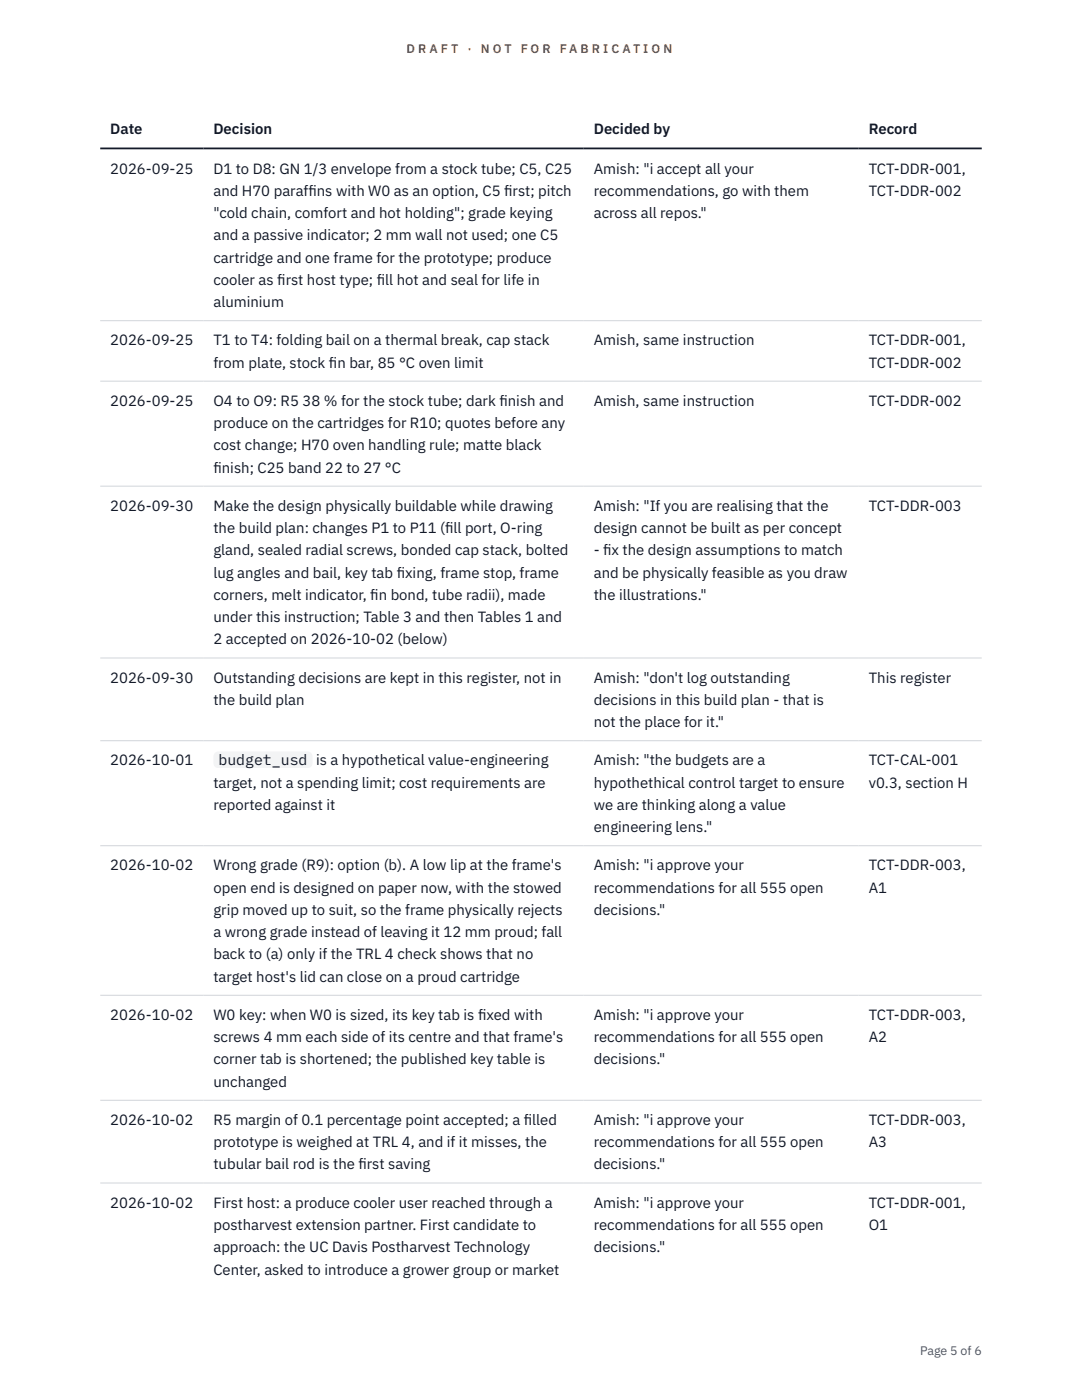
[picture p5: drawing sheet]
<svg xmlns="http://www.w3.org/2000/svg" width="216mm" height="279mm" viewBox="0 0 216 279" stroke-linecap="round" stroke-linejoin="round" font-family="sans-serif">
<defs><g id="words">
<g font-size="3" fill="#111827">
<text x="22" y="26.8">Date</text>
<text x="42.6" y="26.8">Decision</text>
<text x="118.5" y="26.8">Decided by</text>
<text x="173.4" y="26.8">Record</text>
<text x="22" y="34.6">2026-09-25</text>
<text x="42.6" y="34.6">D1 to D8: GN 1/3 envelope from a stock tube; C5, C25</text>
<text x="118.5" y="34.6">Amish: &quot;i accept all your</text>
<text x="173.4" y="34.6">TCT-DDR-001,</text>
<text x="42.6" y="39.1">and H70 paraff</text>
<text x="61.5" y="39.1">ins with W0 as an option, C5 f</text>
<text x="100.6" y="39.1">irst; pitch</text>
<text x="118.5" y="39.1">recommendations, go with them</text>
<text x="173.4" y="39.1">TCT-DDR-002</text>
<text x="42.6" y="43.5">&quot;cold chain, comfort and hot holding&quot;; grade keying</text>
<text x="42.6" y="48">and a passive indicator; 2 mm wall not used; one C5</text>
<text x="118.5" y="43.5">across all repos.&quot;</text>
<text x="42.6" y="52.4">cartridge and one frame for the prototype; produce</text>
<text x="42.6" y="56.9">cooler as f</text>
<text x="55.3" y="56.9">irst host type; f</text>
<text x="75.2" y="56.9">ill hot and seal for life in</text>
<text x="42.6" y="61.3">aluminium</text>
<text x="22" y="68.9">2026-09-25</text>
<text x="42.6" y="68.9">T1 to T4: folding bail on a thermal break, cap stack</text>
<text x="118.5" y="68.9">Amish, same instruction</text>
<text x="173.4" y="68.9">TCT-DDR-001,</text>
<text x="42.6" y="73.4">from plate, stock f</text>
<text x="65.6" y="73.4">in bar, 85 °C oven limit</text>
<text x="173.4" y="73.4">TCT-DDR-002</text>
<text x="22" y="81">2026-09-25</text>
<text x="42.6" y="81">O4 to O9: R5 38 % for the stock tube; dark f</text>
<text x="99.7" y="81">inish and</text>
<text x="118.5" y="81">Amish, same instruction</text>
<text x="173.4" y="81">TCT-DDR-002</text>
<text x="42.6" y="85.4">produce on the cartridges for R10; quotes before any</text>
<text x="42.6" y="89.9">cost change; H70 oven handling rule; matte black</text>
<text x="42.6" y="94.3">f</text>
<text x="42.6" y="94.3">inish; C25 band 22 to 27 °C</text>
<text x="22" y="101.9">2026-09-30</text>
<text x="42.6" y="101.9">Make the design physically buildable while drawing</text>
<text x="118.5" y="101.9">Amish: &quot;If you are realising that the</text>
<text x="173.4" y="101.9">TCT-DDR-003</text>
<text x="42.6" y="106.4">the build plan: changes P1 to P11 (f</text>
<text x="88.8" y="106.4">ill port, O-ring</text>
<text x="118.5" y="106.4">design cannot be built as per concept</text>
<text x="42.6" y="110.8">gland, sealed radial screws, bonded cap stack, bolted</text>
<text x="118.5" y="110.8">- f</text>
<text x="120.4" y="110.8">ix the design assumptions to match</text>
<text x="42.6" y="115.3">lug angles and bail, key tab f</text>
<text x="42.6" y="119.7">corners, melt indicator, f</text>
<text x="73.9" y="119.7">in bond, tube radii), made</text>
<text x="79.2" y="115.3">ixing, frame stop, frame</text>
<text x="118.5" y="115.3">and be physically feasible as you draw</text>
<text x="118.5" y="119.7">the illustrations.&quot;</text>
<text x="42.6" y="124.2">under this instruction; Table 3 and then Tables 1 and</text>
<text x="42.6" y="128.6">2 accepted on 2026-10-02 (below)</text>
<text x="22" y="136.2">2026-09-30</text>
<text x="42.6" y="136.2">Outstanding decisions are kept in this register, not in</text>
<text x="118.5" y="136.2">Amish: &quot;don't log outstanding</text>
<text x="173.4" y="136.2">This register</text>
<text x="42.6" y="140.7">the build plan</text>
<text x="118.5" y="140.7">decisions in this build plan - that is</text>
<text x="118.5" y="145.1">not the place for it.&quot;</text>
<text x="22" y="152.7">2026-10-01</text>
<text x="43.6" y="152.7">budget_usd</text>
<text x="63.1" y="152.7">is a hypothetical value-engineering</text>
<text x="118.5" y="152.7">Amish: &quot;the budgets are a</text>
<text x="173.4" y="152.7">TCT-CAL-001</text>
<text x="42.6" y="157.2">target, not a spending limit; cost requirements are</text>
<text x="42.6" y="161.6">reported against it</text>
<text x="118.5" y="157.2">hypothethical control target to ensure</text>
<text x="118.5" y="161.6">we are thinking along a value</text>
<text x="173.4" y="157.2">v0.3, section H</text>
<text x="118.5" y="166.1">engineering lens.&quot;</text>
<text x="22" y="173.7">2026-10-02</text>
<text x="42.6" y="173.7">Wrong grade (R9): option (b). A low lip at the frame's</text>
<text x="118.5" y="173.7">Amish: &quot;i approve your</text>
<text x="173.4" y="173.7">TCT-DDR-003,</text>
<text x="42.6" y="178.1">open end is designed on paper now, with the stowed</text>
<text x="118.5" y="178.1">recommendations for all 555 open</text>
<text x="173.4" y="178.1">A1</text>
<text x="42.6" y="182.6">grip moved up to suit, so the frame physically rejects</text>
<text x="118.5" y="182.6">decisions.&quot;</text>
<text x="42.6" y="187">a wrong grade instead of leaving it 12 mm proud; fall</text>
<text x="42.6" y="191.5">back to (a) only if the TRL 4 check shows that no</text>
<text x="42.6" y="195.9">target host's lid can close on a proud cartridge</text>
<text x="22" y="203.6">2026-10-02</text>
<text x="42.6" y="203.6">W0 key: when W0 is sized, its key tab is f</text>
<text x="95.4" y="203.6">ixed with</text>
<text x="118.5" y="203.6">Amish: &quot;i approve your</text>
<text x="173.4" y="203.6">TCT-DDR-003,</text>
<text x="42.6" y="208">screws 4 mm each side of its centre and that frame's</text>
<text x="118.5" y="208">recommendations for all 555 open</text>
<text x="173.4" y="208">A2</text>
<text x="42.6" y="212.4">corner tab is shortened; the published key table is</text>
<text x="118.5" y="212.4">decisions.&quot;</text>
<text x="42.6" y="216.9">unchanged</text>
<text x="22" y="224.5">2026-10-02</text>
<text x="42.6" y="224.5">R5 margin of 0.1 percentage point accepted; a f</text>
<text x="104.5" y="224.5">illed</text>
<text x="118.5" y="224.5">Amish: &quot;i approve your</text>
<text x="173.4" y="224.5">TCT-DDR-003,</text>
<text x="42.6" y="229">prototype is weighed at TRL 4, and if it misses, the</text>
<text x="42.6" y="233.4">tubular bail rod is the f</text>
<text x="71.5" y="233.4">irst saving</text>
<text x="118.5" y="229">recommendations for all 555 open</text>
<text x="118.5" y="233.4">decisions.&quot;</text>
<text x="173.4" y="229">A3</text>
<text x="22" y="241">2026-10-02</text>
<text x="42.6" y="241">First host: a produce cooler user reached through a</text>
<text x="42.6" y="245.5">postharvest extension partner. First candidate to</text>
<text x="118.5" y="241">Amish: &quot;i approve your</text>
<text x="118.5" y="245.5">recommendations for all 555 open</text>
<text x="173.4" y="241">TCT-DDR-001,</text>
<text x="173.4" y="245.5">O1</text>
<text x="42.6" y="249.9">approach: the UC Davis Postharvest Technology</text>
<text x="118.5" y="249.9">decisions.&quot;</text>
<text x="42.6" y="254.4">Center, asked to introduce a grower group or market</text>
</g>
<g font-size="2.5" fill="#b45309">
<text x="81.1" y="10.5">D R A F T</text>
<text x="93.3" y="10.5">·</text>
<text x="95.9" y="10.5">N O T</text>
<text x="103.9" y="10.5">F O R</text>
<text x="111.7" y="10.5">F A B R I C A T I O N</text>
</g>
<text font-size="2.5" fill="#4b5563" x="183.6" y="270.3">Page 5 of 6</text>
</g></defs>
<path d="M20 64h175.9M20 76.1h175.9M20 97h175.9M20 131.3h175.9M20 147.8h175.9M20 168.8h175.9M20 198.6h175.9M20 219.6h175.9M20 236.1h175.9" fill="none" stroke="#d1d5db" stroke-width=".2"/>
<path d="M20 29.6h175.9" fill="none" stroke="#111827" stroke-width=".35"/>
<path d="M42.6 150h19.8v3.3h-19.8z" fill="#f3f4f6"/>
<use href="#words"/>
</svg>
